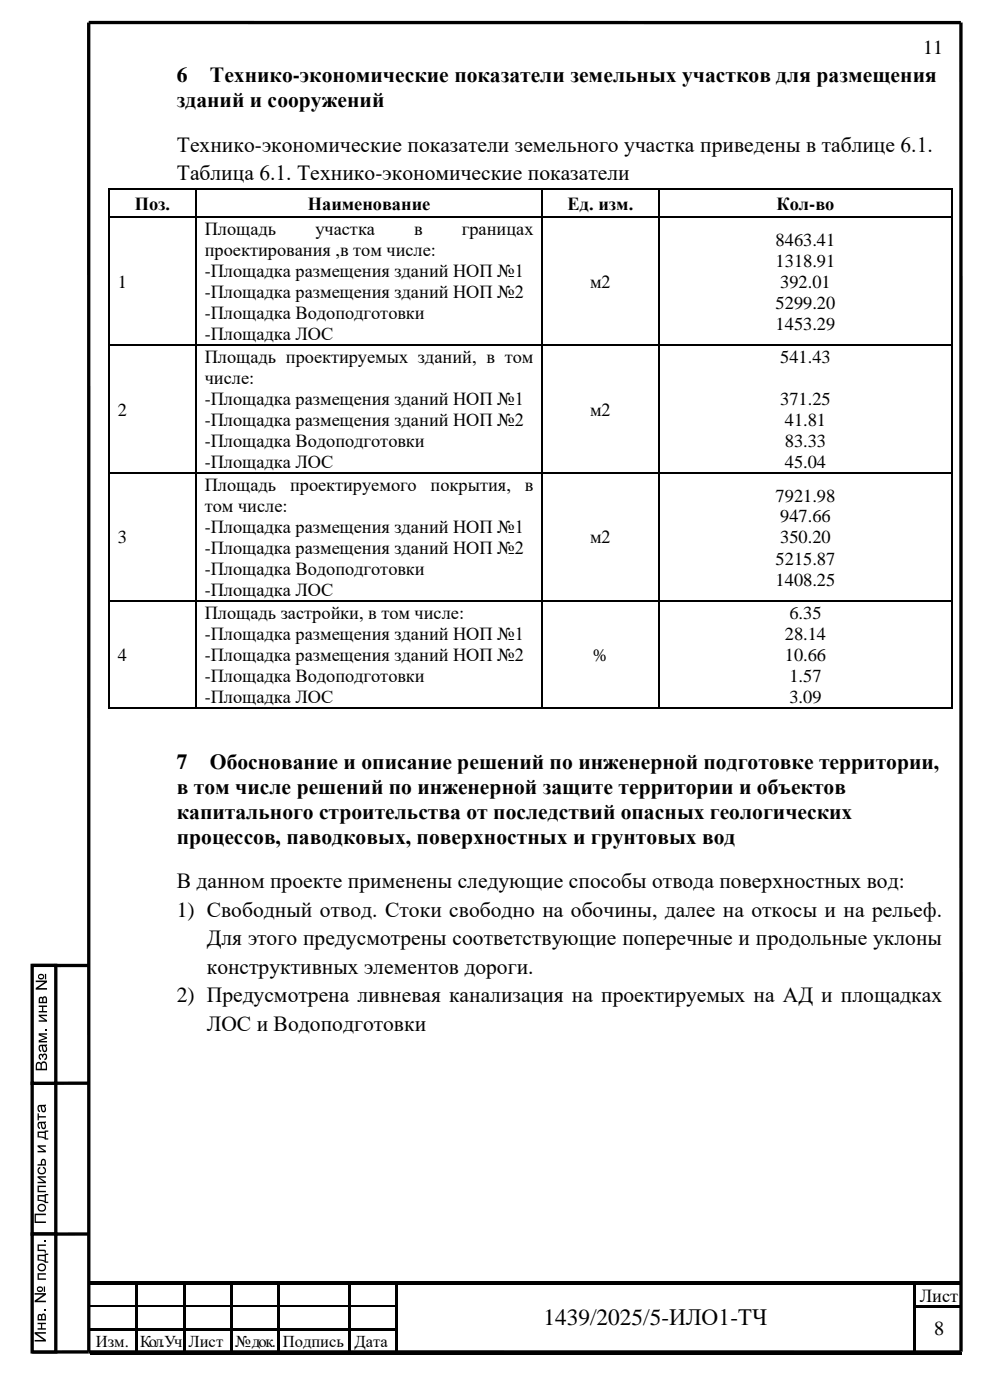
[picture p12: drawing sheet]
<svg xmlns="http://www.w3.org/2000/svg" width="210mm" height="297mm" viewBox="0 0 210 297" stroke-linecap="round" stroke-linejoin="round" font-family="sans-serif">
<defs><g id="words">
<text font-size="5" x="115.3" y="281.1">1439/2025/5-ИЛО1-ТЧ</text>
<g font-size="4.6">
<text x="37.5" y="17.4">6</text>
<text x="44.5" y="17.4">Технико-экономические показатели земельных участков для размещения</text>
<text x="37.5" y="22.7">зданий и сооружений</text>
<text x="37.5" y="32.2">Технико-экономические показатели земельного участка приведены в таблице 6.1.</text>
<text x="37.5" y="38.2">Таблица 6.1. Технико-экономические показатели</text>
<text x="37.5" y="163.1">7</text>
<text x="44.5" y="163.1">Обоснование и описание решений по инженерной подготовке территории,</text>
<text x="37.5" y="168.4">в том числе решений по инженерной защите территории и объектов</text>
<text x="37.5" y="173.7">капитального строительства от последствий опасных геологических</text>
<text x="37.5" y="179">процессов, паводковых, поверхностных и грунтовых вод</text>
<text x="37.5" y="188.4">В данном проекте применены следующие способы отвода поверхностных вод:</text>
<text x="37.5" y="194.5">1) Свободный отвод. Стоки свободно на обочины, далее на откосы и на рельеф.</text>
<text x="43.9" y="200.6">Для этого предусмотрены соответствующие поперечные и продольные уклоны</text>
<text x="43.9" y="206.6">конструктивных элементов дороги.</text>
<text x="37.5" y="212.7">2) Предусмотрена ливневая канализация на проектируемых на АД и площадках</text>
<text x="43.9" y="218.8">ЛОС и Водоподготовки</text>
</g>
<g font-size="4.2">
<text x="195.8" y="11.5">11</text>
<text x="198.2" y="283.3">8</text>
</g>
<g font-size="3.9">
<text x="28.6" y="44.5">Поз.</text>
<text x="65.3" y="44.5">Наименование</text>
<text x="120.4" y="44.5">Ед. изм.</text>
<text x="164.7" y="44.5">Кол-во</text>
<text x="43.4" y="49.9">Площадь</text>
<text x="66.9" y="49.9">участка</text>
<text x="87.9" y="49.9">в</text>
<text x="98" y="49.9">границах</text>
<text x="164.5" y="52.1">8463.41</text>
<text x="43.4" y="54.4">проектирования ,в том числе:</text>
<text x="43.4" y="58.8">-Площадка размещения зданий НОП №1</text>
<text x="164.5" y="56.6">1318.91</text>
<text x="25" y="61.1">1</text>
<text x="43.4" y="63.3">-Площадка размещения зданий НОП №2</text>
<text x="125.2" y="61.1">м2</text>
<text x="164.5" y="65.5">5299.20</text>
<text x="165.5" y="61.1">392.01</text>
<text x="43.4" y="67.7">-Площадка Водоподготовки</text>
<text x="164.5" y="70">1453.29</text>
<text x="43.4" y="72.2">-Площадка ЛОС</text>
<text x="43.4" y="77">Площадь проектируемых зданий, в том</text>
<text x="165.5" y="77">541.43</text>
<text x="43.4" y="81.5">числе:</text>
<text x="25" y="88.2">2</text>
<text x="43.4" y="85.9">-Площадка размещения зданий НОП №1</text>
<text x="125.2" y="88.2">м2</text>
<text x="165.5" y="85.9">371.25</text>
<text x="43.4" y="90.4">-Площадка размещения зданий НОП №2</text>
<text x="43.4" y="94.9">-Площадка Водоподготовки</text>
<text x="166.5" y="90.4">41.81</text>
<text x="166.5" y="94.9">83.33</text>
<text x="43.4" y="99.3">-Площадка ЛОС</text>
<text x="166.5" y="99.3">45.04</text>
<text x="43.4" y="104.2">Площадь</text>
<text x="61.6" y="104.2">проектируемого</text>
<text x="91.3" y="104.2">покрытия,</text>
<text x="111.4" y="104.2">в</text>
<text x="164.5" y="106.4">7921.98</text>
<text x="43.4" y="108.6">том числе:</text>
<text x="43.4" y="113.1">-Площадка размещения зданий НОП №1</text>
<text x="165.5" y="110.8">947.66</text>
<text x="25" y="115.3">3</text>
<text x="43.4" y="117.5">-Площадка размещения зданий НОП №2</text>
<text x="125.2" y="115.3">м2</text>
<text x="164.5" y="119.8">5215.87</text>
<text x="165.5" y="115.3">350.20</text>
<text x="43.4" y="122">-Площадка Водоподготовки</text>
<text x="164.5" y="124.2">1408.25</text>
<text x="43.4" y="126.5">-Площадка ЛОС</text>
<text x="43.4" y="131.3">Площадь застройки, в том числе:</text>
<text x="167.5" y="131.3">6.35</text>
<text x="43.4" y="135.7">-Площадка размещения зданий НОП №1</text>
<text x="166.5" y="135.7">28.14</text>
<text x="25" y="140.2">4</text>
<text x="43.4" y="140.2">-Площадка размещения зданий НОП №2</text>
<text x="125.8" y="140.2">%</text>
<text x="166.5" y="140.2">10.66</text>
<text x="43.4" y="144.7">-Площадка Водоподготовки</text>
<text x="43.4" y="149.1">-Площадка ЛОС</text>
<text x="167.5" y="144.7">1.57</text>
<text x="167.5" y="149.1">3.09</text>
<text x="195.1" y="276.3">Лист</text>
</g>
<g font-size="3.5">
<text x="20.3" y="285.7">Изм.</text>
<text x="29.8" y="285.7">Кол. Уч</text>
<text x="40" y="285.7">Лист</text>
<text x="49.9" y="285.7">№ док.</text>
<text x="60" y="285.7">Подпись</text>
<text x="75.2" y="285.7">Дата</text>
</g>
</g></defs>
<g fill="#000">
<path d="M19 271.9h9.8v.7h-9.8z" fill-rule="evenodd"/>
<path d="M28.8 272.6l.5 .1z" fill-rule="evenodd"/>
<path d="M28.8 271.9h.7v.7h-.7z" fill-rule="evenodd"/>
<path d="M28.8 272.7h.5v4.2h-.5z" fill-rule="evenodd"/>
<path d="M28.8 276.9h.5v.5h-.5z" fill-rule="evenodd"/>
<path d="M29.5 271.9h9.3v.7h-9.3z" fill-rule="evenodd"/>
<path d="M38.8 272.6l.5 .1z" fill-rule="evenodd"/>
<path d="M38.8 271.9h.7v.7h-.7z" fill-rule="evenodd"/>
<path d="M38.8 272.7h.5v4.2h-.5z" fill-rule="evenodd"/>
<path d="M38.8 276.9h.5v.5h-.5z" fill-rule="evenodd"/>
<path d="M39.5 271.9h9.3v.7h-9.3z" fill-rule="evenodd"/>
<path d="M48.8 272.6l.5 .1z" fill-rule="evenodd"/>
<path d="M48.8 271.9h.7v.7h-.7z" fill-rule="evenodd"/>
<path d="M48.8 272.7h.5v4.2h-.5z" fill-rule="evenodd"/>
<path d="M48.8 276.9h.5v.5h-.5z" fill-rule="evenodd"/>
<path d="M49.5 271.9h9.3v.7h-9.3z" fill-rule="evenodd"/>
<path d="M58.8 272.6l.5 .1z" fill-rule="evenodd"/>
<path d="M58.8 271.9h.7v.7h-.7z" fill-rule="evenodd"/>
<path d="M58.8 272.7h.5v4.2h-.5z" fill-rule="evenodd"/>
<path d="M58.8 276.9h.5v.5h-.5z" fill-rule="evenodd"/>
<path d="M59.5 271.9h14.3v.7h-14.3z" fill-rule="evenodd"/>
<path d="M73.8 272.6l.5 .1z" fill-rule="evenodd"/>
<path d="M73.8 271.9h.8v.7h-.8z" fill-rule="evenodd"/>
<path d="M73.8 272.7h.5v4.2h-.5z" fill-rule="evenodd"/>
<path d="M73.8 276.9h.5v.5h-.5z" fill-rule="evenodd"/>
<path d="M74.6 271.9h9.2v.7h-9.2z" fill-rule="evenodd"/>
<path d="M83.8 272.6l.5 .1z" fill-rule="evenodd"/>
<path d="M83.8 271.9h.8v.7h-.8z" fill-rule="evenodd"/>
<path d="M83.8 272.7h.5v4.2h-.5z" fill-rule="evenodd"/>
<path d="M83.8 276.9h.5v.5h-.5z" fill-rule="evenodd"/>
<path d="M84.6 271.9h109.2v.7h-109.2z" fill-rule="evenodd"/>
<path d="M193.8 272.6l.5 .1z" fill-rule="evenodd"/>
<path d="M193.8 271.9h.8v.7h-.8z" fill-rule="evenodd"/>
<path d="M193.8 272.7h.5v4.2h-.5z" fill-rule="evenodd"/>
<path d="M193.8 276.9h.5v.5h-.5z" fill-rule="evenodd"/>
<path d="M194.3 276.9h9.8v.5h-9.8z" fill-rule="evenodd"/>
<path d="M194.6 271.9h9.5v.7h-9.5z" fill-rule="evenodd"/>
<path d="M19 281.9h9.8v.5h-9.8z" fill-rule="evenodd"/>
<path d="M19 286.9h9.8v.5h-9.8z" fill-rule="evenodd"/>
<path d="M28.8 277.4h.5v4.5h-.5z" fill-rule="evenodd"/>
<path d="M28.8 281.9h.5v.5h-.5z" fill-rule="evenodd"/>
<path d="M28.8 282.4h.5v4.5h-.5z" fill-rule="evenodd"/>
<path d="M28.8 286.9h.5v.5h-.5z" fill-rule="evenodd"/>
<path d="M29.3 281.9h9.5v.5h-9.5z" fill-rule="evenodd"/>
<path d="M29.3 286.9h9.5v.5h-9.5z" fill-rule="evenodd"/>
<path d="M38.8 277.4h.5v4.5h-.5z" fill-rule="evenodd"/>
<path d="M38.8 281.9h.5v.5h-.5z" fill-rule="evenodd"/>
<path d="M38.8 282.4h.5v4.5h-.5z" fill-rule="evenodd"/>
<path d="M38.8 286.9h.5v.5h-.5z" fill-rule="evenodd"/>
<path d="M39.3 281.9h9.5v.5h-9.5z" fill-rule="evenodd"/>
<path d="M39.3 286.9h9.5v.5h-9.5z" fill-rule="evenodd"/>
<path d="M48.8 277.4h.5v4.5h-.5z" fill-rule="evenodd"/>
<path d="M48.8 281.9h.5v.5h-.5z" fill-rule="evenodd"/>
<path d="M48.8 282.4h.5v4.5h-.5z" fill-rule="evenodd"/>
<path d="M48.8 286.9h.5v.5h-.5z" fill-rule="evenodd"/>
<path d="M49.3 281.9h9.5v.5h-9.5z" fill-rule="evenodd"/>
<path d="M49.3 286.9h9.5v.5h-9.5z" fill-rule="evenodd"/>
<path d="M58.8 277.4h.5v4.5h-.5z" fill-rule="evenodd"/>
<path d="M58.8 281.9h.5v.5h-.5z" fill-rule="evenodd"/>
<path d="M58.8 282.4h.5v4.5h-.5z" fill-rule="evenodd"/>
<path d="M58.8 286.9h.5v.5h-.5z" fill-rule="evenodd"/>
<path d="M59.3 281.9h14.5v.5h-14.5z" fill-rule="evenodd"/>
<path d="M59.3 286.9h14.5v.5h-14.5z" fill-rule="evenodd"/>
<path d="M73.8 277.4h.5v4.5h-.5z" fill-rule="evenodd"/>
<path d="M73.8 281.9h.5v.5h-.5z" fill-rule="evenodd"/>
<path d="M73.8 282.4h.5v4.5h-.5z" fill-rule="evenodd"/>
<path d="M73.8 286.9h.5v.5h-.5z" fill-rule="evenodd"/>
<path d="M74.3 281.9h9.5v.5h-9.5z" fill-rule="evenodd"/>
<path d="M74.3 286.9h9.5v.5h-9.5z" fill-rule="evenodd"/>
<path d="M83.8 277.4h.5v4.5h-.5z" fill-rule="evenodd"/>
<path d="M83.8 281.9h.5v.5h-.5z" fill-rule="evenodd"/>
<path d="M83.8 282.4h.5v4.5h-.5z" fill-rule="evenodd"/>
<path d="M83.8 286.9h.5v.5h-.5z" fill-rule="evenodd"/>
<path d="M84.3 286.9h109.5v.5h-109.5z" fill-rule="evenodd"/>
<path d="M193.8 277.4h.5v4.5h-.5z" fill-rule="evenodd"/>
<path d="M193.8 281.9h.5v.5h-.5z" fill-rule="evenodd"/>
<path d="M193.8 282.4h.5v4.5h-.5z" fill-rule="evenodd"/>
<path d="M193.8 286.9h.5v.5h-.5z" fill-rule="evenodd"/>
<path d="M194.3 286.9h9.8v.5h-9.8z" fill-rule="evenodd"/>
</g>
<path d="M19 277h9.8M29.3 277h9.5M39.3 277h9.5M49.3 277h9.5M59.3 277h14.5M74.3 277h9.5" fill="none" stroke="#000" stroke-width=".25"/>
<path d="M203.8 4.8h-185v282M203.9 4.8v282M18.8 204.8h-12M18.8 229.8h-12M18.8 261.8h-12M6.8 286.8h197" fill="none" stroke="#000" stroke-width=".71" stroke-linecap="butt"/>
<path d="M6.8 229.8h5v32h-5z" fill-rule="evenodd" fill="#fff"/>
<path d="M6.8 229.8h5v32h-5z" fill="none" stroke="#000" stroke-width=".71"/>
<g fill="#000">
<path d="M8 236.2h.2v.6h1.5v.3h-1.5v.6h-.2zM7.3 257.5h2.4v.3h-2.1v1.3h2.1v.4h-2.4zM8 243h1.7v.3h-1.3l1.3 .8v.4h-1.7v-.3h1.3l-1.3-.9zM8 249.5h1.7v.3h-1.3l1.3 .9v.3h-1.7v-.3h1.3l-1.3-.8zM8 251.5h1.7v.3h-1.5v.8h1.5v.3h-1.7zM8.2 247.7l.3-.1 .1 .3a.56 .56 0 0 0-.3 .8 .56 .56 0 0 0 .8 .1 .51 .51 0 0 0 .4-.5 .51 .51 0 0 0-.4-.5v-.3a.88 .88 0 0 1 .5 1.4 .88 .88 0 0 1-1.4 0 .9 .9 0 0 1 0-1.2z"/>
<path d="M8.1 234.5l1.6-.2v.3l-.2 .1a.72 .72 0 0 1 .3 .8 .72 .72 0 0 1-.7 .5 1.16 1.16 0 0 1-.5-1.3 .49 .49 0 0 0-.4 .4 .49 .49 0 0 0 .3 .5v.4a.92 .92 0 0 1-.4-1.5zM8.9 234.7l.2 1a.5 .5 0 0 0 .4-.7 .5 .5 0 0 0-.6-.3z"/>
<path d="M8.1 238.1l1.6-.2v.3l-.2 .1a.69 .69 0 0 1 .3 .8 .69 .69 0 0 1-.8 .4l-.2-.3-.2-.9a.49 .49 0 0 0-.4 .4 .49 .49 0 0 0 .3 .5v.3a.92 .92 0 0 1-.4-1.4zM8.9 238.3l.2 .9a.5 .5 0 0 0 .4-.6 .5 .5 0 0 0-.6-.3z"/>
<path d="M8 240.1h1.5v-.3h.7v.3h-.5v1.4h.5v.3h-.7a1 1 0 0 0-1.3-.5h-.2zM8.2 240.4v.7l1.3 .2v-.9z"/>
<path d="M8.9 245.9a.55 .55 0 0 1 .6 0 .55 .55 0 0 1 .2 .6v.8h-1.7v-.3h.7v-.7zM9 246.2l-.1 .8h.6l-.1-.7z"/>
<path d="M8 253.5h1.5v-.2h.7v.3h-.5v1.4h.5v.2h-.7a1.02 1.02 0 0 0-1.3-.4h-.2zM8.2 253.8v.7l1.3 .3v-1z"/>
<path d="M8 256.2a.89 .89 0 0 1 1.7 0 .89 .89 0 0 1-1.7 0zM8.3 255.9a.59 .59 0 0 0 .2 .8 .59 .59 0 0 0 .8-.1 .59 .59 0 0 0 0-.8l-.6-.1z"/>
</g>
<path d="M6.8 204.8h5v25h-5z" fill-rule="evenodd" fill="#fff"/>
<path d="M6.8 204.8h5v25h-5z" fill="none" stroke="#000" stroke-width=".71"/>
<g fill="#000">
<path d="M8.2 213.3h1.8v.3h-.8v.9h.8v.3h-1.8v-.3h.7v-.9h-.7zM8.2 215.3h1.8v.3h-1.4l1.4 .8v.4h-1.8v-.3h1.4l-1.4-.9zM9.7 218.3h.3v.3h-.3zM8.2 219.2h1.8v.3h-1.4l1.4 .6v.2l-1.5 .5h1.5v.4h-1.8v-.5l1.4-.5-1.4-.5zM8.3 223.7a.42 .42 0 0 1 .7 .1 .59 .59 0 0 1 .9-.2 .59 .59 0 0 1 .1 .9l-.4 .4h-.2v-.3a.37 .37 0 0 0 .4-.4 .37 .37 0 0 0-.6-.3v.4h-.3v-.2a.24 .24 0 0 0-.3-.2 .24 .24 0 0 0-.2 .3l.3 .4v.3l-.5-.5z"/>
<path d="M7.6 208h2.4v.4l-1.9 1.2h1.9v.4h-2.4v-.4l1.8-1.2h-1.8zM8.1 207.2a.64 .64 0 0 1 1.2 0 .64 .64 0 0 1-1.2 0zM8.4 207a.37 .37 0 0 0 .3 .5 .37 .37 0 0 0 .3-.5zM9.5 206.6h.3v1.2h-.3z"/>
<path d="M8.4 211.5h.4l.3 .1a.5 .5 0 0 1 .6-.2 .5 .5 0 0 1 .3 .6v.8h-1.8v-.9zM8.6 211.8l-.1 .7h.5v-.3a.3 .3 0 0 0-.1-.3 .3 .3 0 0 0-.3-.1zM9.3 211.7l-.1 .8h.5v-.4a.3 .3 0 0 0 0-.3 .3 .3 0 0 0-.4-.1z"/>
<path d="M8.4 221.7l1.6-.2v.3l-.3 .1a.69 .69 0 0 1 .4 .8 .69 .69 0 0 1-.8 .5l-.3-.4-.2-.9-.2 .1-.1 .3v.4l.2 .2v.3a.96 .96 0 0 1-.3-1.5zM9.1 221.9l.3 1a.51 .51 0 0 0 .4-.6 .51 .51 0 0 0-.7-.4z"/>
<path d="M7.8 225.4a.57 .57 0 0 1 .9 .2 .68 .68 0 0 1 .9-.4 .68 .68 0 0 1 .4 .9v1h-2.4v-1.2zM8 225.7l-.2 1h.8v-.5a.42 .42 0 0 0-.1-.5 .42 .42 0 0 0-.5 0zM9 225.6l-.1 1.1h.8v-.6a.45 .45 0 0 0-.1-.5 .45 .45 0 0 0-.6 0z"/>
</g>
<path d="M6.8 261.8h5v25h-5z" fill-rule="evenodd" fill="#fff"/>
<path d="M6.8 261.8h5v25h-5z" fill="none" stroke="#000" stroke-width=".71"/>
<g fill="#000">
<path d="M8 264h1.7v.3h-1.5v.8l1.4 .1 .1 .6h-.2l-.1-.4h-1.4zM8 270.1h1.7v.3h-1.5v.8h1.5v.3h-1.7zM9.4 263.1h.3v.3h-.3zM9.4 277.8h.3v.4h-.3zM7.3 282.6h2.4v.3h-1.9l1.9 1.3v.4h-2.4v-.3h1.9l-1.9-1.3zM8 280.6h1.7v.3h-.7v.9h.7v.3h-1.7v-.3h.7v-.9h-.7z"/>
<path d="M7.3 274.3h2.4v.4l-1.8 1.2h1.8v.4h-2.4v-.4l1.9-1.2h-1.9zM7.8 273.5a.65 .65 0 0 1 1.3 0 .65 .65 0 0 1-1.3 0zM8.1 273.3a.37 .37 0 0 0 .4 .5 .37 .37 0 0 0 .3-.5zM9.3 272.9h.3v1.2h-.3z"/>
<path d="M8 266.2h1.5v-.2h.7v.2h-.5v1.4h.5v.3h-.7a1.35 1.35 0 0 0-1.5-.5zM8.2 266.5v.7l1.3 .2v-.9z"/>
<path d="M8 268.8a.89 .89 0 0 1 1.7 0 .89 .89 0 0 1-1.7 0zM8.3 268.6a.59 .59 0 0 0 .6 .8 .59 .59 0 0 0 .4-1h-.6z"/>
<path d="M8.2 278.9l.2-.1 .4 .1a.5 .5 0 0 1 .7-.2 .5 .5 0 0 1 .2 .6v.8h-1.7v-.9zM8.3 279.1l-.1 .7h.5v-.3a.3 .3 0 0 0 0-.3 .3 .3 0 0 0-.3-.1zM9.1 279l-.1 .8h.5v-.4a.3 .3 0 0 0-.1-.3 .3 .3 0 0 0-.3-.1z"/>
</g>
<path d="M178.8 287.8h20v4h-20z" fill="none" stroke="#fff" stroke-width=".21"/>
<g fill="#000">
<path d="M23 40h.3v.4h-.3z" fill-rule="evenodd"/>
<path d="M23 40h.3v.4h-.3z" fill-rule="evenodd"/>
<path d="M23 45.9h.3v.4h-.3z" fill-rule="evenodd"/>
<path d="M41.4 40h.3v.4h-.3z" fill-rule="evenodd"/>
<path d="M41.4 45.9h.3v.4h-.3z" fill-rule="evenodd"/>
<path d="M114.9 40h.3v.4h-.3z" fill-rule="evenodd"/>
<path d="M114.9 45.9h.3v.4h-.3z" fill-rule="evenodd"/>
<path d="M139.6 40h.3v.4h-.3z" fill-rule="evenodd"/>
<path d="M139.6 45.9h.3v.4h-.3z" fill-rule="evenodd"/>
<path d="M201.8 40h.3v.4h-.3z" fill-rule="evenodd"/>
<path d="M201.8 40h.3v.4h-.3z" fill-rule="evenodd"/>
<path d="M201.8 45.9h.3v.4h-.3z" fill-rule="evenodd"/>
<path d="M23 73.1h.3v.3h-.3z" fill-rule="evenodd"/>
<path d="M41.4 73.1h.3v.3h-.3z" fill-rule="evenodd"/>
<path d="M114.9 73.1h.3v.3h-.3z" fill-rule="evenodd"/>
<path d="M139.6 73.1h.3v.3h-.3z" fill-rule="evenodd"/>
<path d="M201.8 73.1h.3v.3h-.3z" fill-rule="evenodd"/>
<path d="M23 100.2h.3v.4h-.3z" fill-rule="evenodd"/>
<path d="M41.4 100.2h.3v.4h-.3z" fill-rule="evenodd"/>
<path d="M114.9 100.2h.3v.4h-.3z" fill-rule="evenodd"/>
<path d="M139.6 100.2h.3v.4h-.3z" fill-rule="evenodd"/>
<path d="M201.8 100.2h.3v.4h-.3z" fill-rule="evenodd"/>
<path d="M23 127.3h.3v.4h-.3z" fill-rule="evenodd"/>
<path d="M41.4 127.3h.3v.4h-.3z" fill-rule="evenodd"/>
<path d="M114.9 127.3h.3v.4h-.3z" fill-rule="evenodd"/>
<path d="M139.6 127.3h.3v.4h-.3z" fill-rule="evenodd"/>
<path d="M201.8 127.3h.3v.4h-.3z" fill-rule="evenodd"/>
<path d="M23 150h.3v.3h-.3z" fill-rule="evenodd"/>
<path d="M23 150h.3v.3h-.3z" fill-rule="evenodd"/>
<path d="M41.4 150h.3v.3h-.3z" fill-rule="evenodd"/>
<path d="M114.9 150h.3v.3h-.3z" fill-rule="evenodd"/>
<path d="M139.6 150h.3v.3h-.3z" fill-rule="evenodd"/>
<path d="M201.8 150h.3v.3h-.3z" fill-rule="evenodd"/>
<path d="M201.8 150h.3v.3h-.3z" fill-rule="evenodd"/>
</g>
<g fill="none" stroke="#000" stroke-width=".34">
<path d="M23.1 40.4v5.5M23.1 46.3v26.8M23.3 40.2h18.1M23.3 46.1h18.1M41.5 40.4v5.5M41.5 46.3v26.8M41.7 40.2h73.2M41.7 46.1h73.2M115 40.4v5.5M115 46.3v26.8M115.2 40.2h24.4M115.2 46.1h24.4"/>
<path d="M139.7 40.4v5.5M139.7 46.3v26.8M139.9 40.2h61.9M139.9 46.1h61.9M202 40.4v5.5M202 46.3v26.8M23.1 73.4v26.8M23.3 73.2h18.1M41.5 73.4v26.8M41.7 73.2h73.2M115 73.4v26.8M115.2 73.2h24.4"/>
<path d="M139.7 73.4v26.8M139.9 73.2h61.9M202 73.4v26.8M23.1 100.6v26.7M23.3 100.4h18.1M41.5 100.6v26.7M41.7 100.4h73.2M115 100.6v26.7M115.2 100.4h24.4M139.7 100.6v26.7M139.9 100.4h61.9M202 100.6v26.7"/>
<path d="M23.1 127.7v22.3M23.3 127.5h18.1M41.5 127.7v22.3M41.7 127.5h73.2M115 127.7v22.3M115.2 127.5h24.4M139.7 127.7v22.3M139.9 127.5h61.9M202 127.7v22.3M23.3 150.2h18.1M41.7 150.2h73.2M115.2 150.2h24.4"/>
<path d="M139.9 150.2h61.9"/>
</g>
<use href="#words"/>
</svg>
